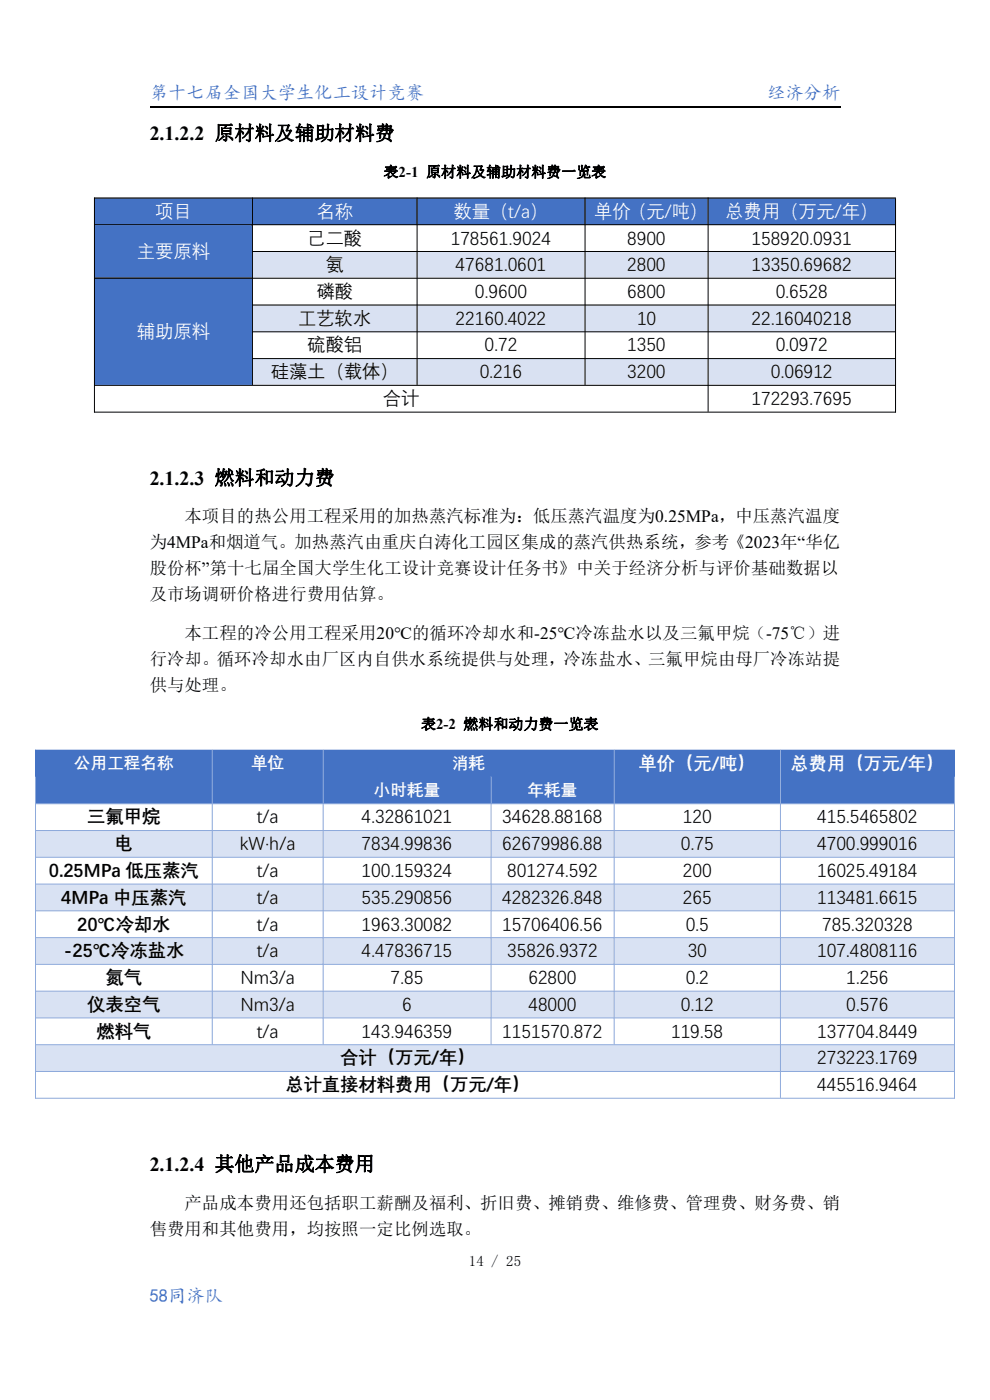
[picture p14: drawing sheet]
<svg xmlns="http://www.w3.org/2000/svg" width="210mm" height="297mm" viewBox="0 0 210 297" stroke-linecap="round" stroke-linejoin="round" font-family="sans-serif">
<defs><g id="words">
<g font-size="4.2">
<text x="31.7" y="29.7">2.1.2.2 原材料及辅助材料费</text>
<text x="31.7" y="102.8">2.1.2.3 燃料和动力费</text>
<text x="31.7" y="248.3">2.1.2.4 其他产品成本费用</text>
</g>
<g font-size="3.9" fill="#4471c4">
<text x="31.7" y="21.1">第十七届全国大学生化工设计竞赛</text>
<text x="162.7" y="21.1">经济分析</text>
</g>
<g font-size="3.9" fill="#fff">
<text x="32.9" y="45.9">项目</text>
<text x="67.1" y="45.9">名称</text>
<text x="96.2" y="45.9">数量（t/a）</text>
<text x="126" y="45.9">单价（元/吨）</text>
<text x="153.8" y="45.9">总费用（万元/年）</text>
<text x="29" y="54.5">主要原料</text>
<text x="29" y="71.5">辅助原料</text>
<text x="135.5" y="163.1">单价（元/吨）</text>
<text x="167.7" y="163.1">总费用（万元/年）</text>
</g>
<g font-size="3.9">
<text x="65.2" y="51.7">己二酸</text>
<text x="95.6" y="51.7">178561.9024</text>
<text x="133.1" y="51.7">8900</text>
<text x="159.4" y="51.7">158920.0931</text>
<text x="69.1" y="57.3">氨</text>
<text x="96.6" y="57.3">47681.0601</text>
<text x="133.1" y="57.3">2800</text>
<text x="159.4" y="57.3">13350.69682</text>
<text x="67.1" y="63">磷酸</text>
<text x="100.8" y="63">0.9600</text>
<text x="133.1" y="63">6800</text>
<text x="164.5" y="63">0.6528</text>
<text x="63.2" y="68.7">工艺软水</text>
<text x="96.6" y="68.7">22160.4022</text>
<text x="135.1" y="68.7">10</text>
<text x="159.4" y="68.7">22.16040218</text>
<text x="65.2" y="74.4">硫酸铝</text>
<text x="102.8" y="74.4">0.72</text>
<text x="133.1" y="74.4">1350</text>
<text x="164.5" y="74.4">0.0972</text>
<text x="57.4" y="80">硅藻土（载体）</text>
<text x="101.8" y="80">0.216</text>
<text x="133.1" y="80">3200</text>
<text x="163.5" y="80">0.06912</text>
<text x="81.2" y="85.7">合计</text>
<text x="159.4" y="85.7">172293.7695</text>
<text x="18.5" y="174.5">三氟甲烷</text>
<text x="54.5" y="174.5">t/a</text>
<text x="76.7" y="174.5">4.32861021</text>
<text x="106.6" y="174.5">34628.88168</text>
<text x="144.9" y="174.5">120</text>
<text x="173.4" y="174.5">415.5465802</text>
<text x="10.4" y="185.9">0.25MPa 低压蒸汽</text>
<text x="24.3" y="180.1">电</text>
<text x="50.9" y="180.1">kW·h/a</text>
<text x="54.5" y="185.9">t/a</text>
<text x="76.7" y="180.1">7834.99836</text>
<text x="76.7" y="185.9">100.159324</text>
<text x="106.6" y="180.1">62679986.88</text>
<text x="107.6" y="185.9">801274.592</text>
<text x="144.4" y="180.1">0.75</text>
<text x="144.9" y="185.9">200</text>
<text x="173.4" y="180.1">4700.999016</text>
<text x="173.4" y="185.9">16025.49184</text>
<text x="13" y="191.5">4MPa 中压蒸汽</text>
<text x="54.5" y="191.5">t/a</text>
<text x="76.7" y="191.5">535.290856</text>
<text x="106.6" y="191.5">4282326.848</text>
<text x="144.9" y="191.5">265</text>
<text x="173.4" y="191.5">113481.6615</text>
<text x="16.4" y="197.2">20℃冷却水</text>
<text x="54.5" y="197.2">t/a</text>
<text x="76.7" y="197.2">1963.30082</text>
<text x="106.6" y="197.2">15706406.56</text>
<text x="145.5" y="197.2">0.5</text>
<text x="174.4" y="197.2">785.320328</text>
<text x="13.5" y="202.9">-25℃冷冻盐水</text>
<text x="54.5" y="202.9">t/a</text>
<text x="76.7" y="202.9">4.47836715</text>
<text x="107.6" y="202.9">35826.9372</text>
<text x="145.9" y="202.9">30</text>
<text x="173.4" y="202.9">107.4808116</text>
<text x="22.4" y="208.6">氮气</text>
<text x="51" y="208.6">Nm3/a</text>
<text x="82.8" y="208.6">7.85</text>
<text x="112.1" y="208.6">62800</text>
<text x="145.5" y="208.6">0.2</text>
<text x="179.5" y="208.6">1.256</text>
<text x="18.5" y="214.2">仪表空气</text>
<text x="51" y="214.2">Nm3/a</text>
<text x="85.3" y="214.2">6</text>
<text x="112.1" y="214.2">48000</text>
<text x="144.4" y="214.2">0.12</text>
<text x="179.5" y="214.2">0.576</text>
<text x="20.4" y="219.9">燃料气</text>
<text x="54.5" y="219.9">t/a</text>
<text x="76.7" y="219.9">143.946359</text>
<text x="106.6" y="219.9">1151570.872</text>
<text x="142.4" y="219.9">119.58</text>
<text x="173.4" y="219.9">137704.8449</text>
<text x="72.2" y="225.6">合计（万元/年）</text>
<text x="173.4" y="225.6">273223.1769</text>
<text x="60.5" y="231.3">总计直接材料费用（万元/年）</text>
<text x="173.4" y="231.3">445516.9464</text>
</g>
<text font-size="3.9" fill="#4472c4" x="31.7" y="276.2">58同济队</text>
<g font-size="3.7">
<text x="39.2" y="110.8">本项目的热公用工程采用的加热蒸汽标准为：低压蒸汽温度为0.25MPa，中压蒸汽温度</text>
<text x="31.7" y="116.3">为4MPa和烟道气。加热蒸汽由重庆白涛化工园区集成的蒸汽供热系统，参考《2023年“华亿</text>
<text x="31.7" y="121.9">股份杯”第十七届全国大学生化工设计竞赛设计任务书》中关于经济分析与评价基础数据以</text>
<text x="31.7" y="127.4">及市场调研价格进行费用估算。</text>
<text x="39.2" y="135.6">本工程的冷公用工程采用20℃的循环冷却水和-25℃冷冻盐水以及三氟甲烷（-75℃）进</text>
<text x="31.7" y="141.1">行冷却。循环冷却水由厂区内自供水系统提供与处理，冷冻盐水、三氟甲烷由母厂冷冻站提</text>
<text x="31.7" y="146.6">供与处理。</text>
<text x="39.2" y="256.4">产品成本费用还包括职工薪酬及福利、折旧费、摊销费、维修费、管理费、财务费、销</text>
<text x="31.7" y="261.9">售费用和其他费用，均按照一定比例选取。</text>
</g>
<g font-size="3.5" fill="#fff">
<text x="15.7" y="163">公用工程名称</text>
<text x="53.3" y="163">单位</text>
<text x="95.9" y="163">消耗</text>
<text x="79.3" y="168.7">小时耗量</text>
<text x="111.9" y="168.7">年耗量</text>
</g>
<g font-size="3.2">
<text x="81.4" y="37.6">表2-1 原材料及辅助材料费一览表</text>
<text x="89.3" y="154.7">表2-2 燃料和动力费一览表</text>
<text x="99.4" y="268.5">14 / 25</text>
</g>
</g></defs>
<path d="M31.7 22.6h146.6" fill="none" stroke="#000" stroke-width=".25"/>
<g fill="#4472c4">
<path d="M20.1 42.1h33.4v5.5h-33.4z" fill-rule="evenodd"/>
<path d="M53.6 42.1h34.8v5.5h-34.8z" fill-rule="evenodd"/>
<path d="M88.5 42.1h35.6v5.5h-35.6z" fill-rule="evenodd"/>
<path d="M124.2 42.1h26v5.5h-26z" fill-rule="evenodd"/>
<path d="M150.3 42.1h39.6v5.5h-39.6z" fill-rule="evenodd"/>
<path d="M20.1 47.6h33.4v11.4h-33.4z" fill-rule="evenodd"/>
</g>
<g fill="#d9e1f2">
<path d="M53.6 53.2h34.8v5.8h-34.8z" fill-rule="evenodd"/>
<path d="M88.5 53.2h35.6v5.8h-35.6z" fill-rule="evenodd"/>
<path d="M124.2 53.2h26v5.8h-26z" fill-rule="evenodd"/>
<path d="M150.3 53.2h39.6v5.8h-39.6z" fill-rule="evenodd"/>
</g>
<path d="M20.1 58.9h33.4v22.8h-33.4z" fill-rule="evenodd" fill="#4472c4"/>
<g fill="#d9e1f2">
<path d="M53.6 64.6h34.8v5.8h-34.8z" fill-rule="evenodd"/>
<path d="M88.5 64.6h35.6v5.8h-35.6z" fill-rule="evenodd"/>
<path d="M124.2 64.6h26v5.8h-26z" fill-rule="evenodd"/>
<path d="M150.3 64.6h39.6v5.8h-39.6z" fill-rule="evenodd"/>
<path d="M53.6 76h34.8v5.7h-34.8z" fill-rule="evenodd"/>
<path d="M88.5 76h35.6v5.7h-35.6z" fill-rule="evenodd"/>
<path d="M124.2 76h26v5.7h-26z" fill-rule="evenodd"/>
<path d="M150.3 76h39.6v5.7h-39.6z" fill-rule="evenodd"/>
</g>
<g fill="none" stroke="#000" stroke-width=".21">
<path d="M20 42h170.1M20 47.7h170.1M20 59h170.1M20 41.9v45.6M53.5 53.4h136.6M53.6 41.9v39.8M88.5 41.9v39.8M124.1 41.9v39.8M150.2 41.9v45.4M190 42.1v45.4M53.5 64.7h136.6M53.5 70.4h136.6"/>
<path d="M53.5 76.1h136.6M20 81.8h170.1M20 87.4h170.1"/>
</g>
<g fill="#4472c4">
<path d="M7.6 159.2h37.4v11.3h-37.4z" fill-rule="evenodd"/>
<path d="M45.1 159.2h23.4v11.3h-23.4z" fill-rule="evenodd"/>
<path d="M68.6 159.2h61.6v5.6h-61.6z" fill-rule="evenodd"/>
<path d="M130.3 159.2h35.2v11.3h-35.2z" fill-rule="evenodd"/>
<path d="M165.6 159.2h36.8v11.3h-36.8z" fill-rule="evenodd"/>
<path d="M68.6 164.9h35.5v5.6h-35.5z" fill-rule="evenodd"/>
<path d="M104.2 164.9h26v5.6h-26z" fill-rule="evenodd"/>
</g>
<g fill="#d9e2f3">
<path d="M7.6 176.2h37.4v5.6h-37.4z" fill-rule="evenodd"/>
<path d="M45.1 176.2h23.4v5.6h-23.4z" fill-rule="evenodd"/>
<path d="M68.6 176.2h35.5v5.6h-35.5z" fill-rule="evenodd"/>
<path d="M104.2 176.2h26v5.6h-26z" fill-rule="evenodd"/>
<path d="M130.3 176.2h35.2v5.6h-35.2z" fill-rule="evenodd"/>
<path d="M165.6 176.2h36.8v5.6h-36.8z" fill-rule="evenodd"/>
<path d="M7.6 187.6h37.4v5.6h-37.4z" fill-rule="evenodd"/>
<path d="M45.1 187.6h23.4v5.6h-23.4z" fill-rule="evenodd"/>
<path d="M68.6 187.6h35.5v5.6h-35.5z" fill-rule="evenodd"/>
<path d="M104.2 187.6h26v5.6h-26z" fill-rule="evenodd"/>
<path d="M130.3 187.6h35.2v5.6h-35.2z" fill-rule="evenodd"/>
<path d="M165.6 187.6h36.8v5.6h-36.8z" fill-rule="evenodd"/>
<path d="M7.6 199h37.4v5.6h-37.4z" fill-rule="evenodd"/>
<path d="M45.1 199h23.4v5.6h-23.4z" fill-rule="evenodd"/>
<path d="M68.6 199h35.5v5.6h-35.5z" fill-rule="evenodd"/>
<path d="M104.2 199h26v5.6h-26z" fill-rule="evenodd"/>
<path d="M130.3 199h35.2v5.6h-35.2z" fill-rule="evenodd"/>
<path d="M165.6 199h36.8v5.6h-36.8z" fill-rule="evenodd"/>
<path d="M7.6 210.3h37.4v5.6h-37.4z" fill-rule="evenodd"/>
<path d="M45.1 210.3h23.4v5.6h-23.4z" fill-rule="evenodd"/>
<path d="M68.6 210.3h35.5v5.6h-35.5z" fill-rule="evenodd"/>
<path d="M104.2 210.3h26v5.6h-26z" fill-rule="evenodd"/>
<path d="M130.3 210.3h35.2v5.6h-35.2z" fill-rule="evenodd"/>
<path d="M165.6 210.3h36.8v5.6h-36.8z" fill-rule="evenodd"/>
<path d="M7.6 221.7h157.9v5.6h-157.9z" fill-rule="evenodd"/>
<path d="M165.6 221.7h36.8v5.6h-36.8z" fill-rule="evenodd"/>
</g>
<path d="M7.4 159.2h195.2M7.5 159.1v5.6M202.5 159.2v5.5M68.5 164.8h61.9" fill="none" stroke="#4472c4" stroke-width=".21"/>
<g fill="none" stroke="#8eaadb" stroke-width=".21">
<path d="M45 159.1v62.4M68.5 159.1v62.4M130.3 159.1v62.4M165.6 159.1v73.8M7.4 170.5h195.2M7.4 176.2h195.2M7.5 164.7v68.4M104.2 164.7v56.8M202.5 164.7v68.4M7.4 181.9h195.2M7.4 187.6h195.2M7.4 193.2h195.2"/>
<path d="M7.4 198.9h195.2M7.4 204.6h195.2M7.4 210.3h195.2M7.4 215.9h195.2M7.4 221.6h195.2M7.4 227.3h195.2M7.4 233h195.2"/>
</g>
<use href="#words"/>
</svg>
